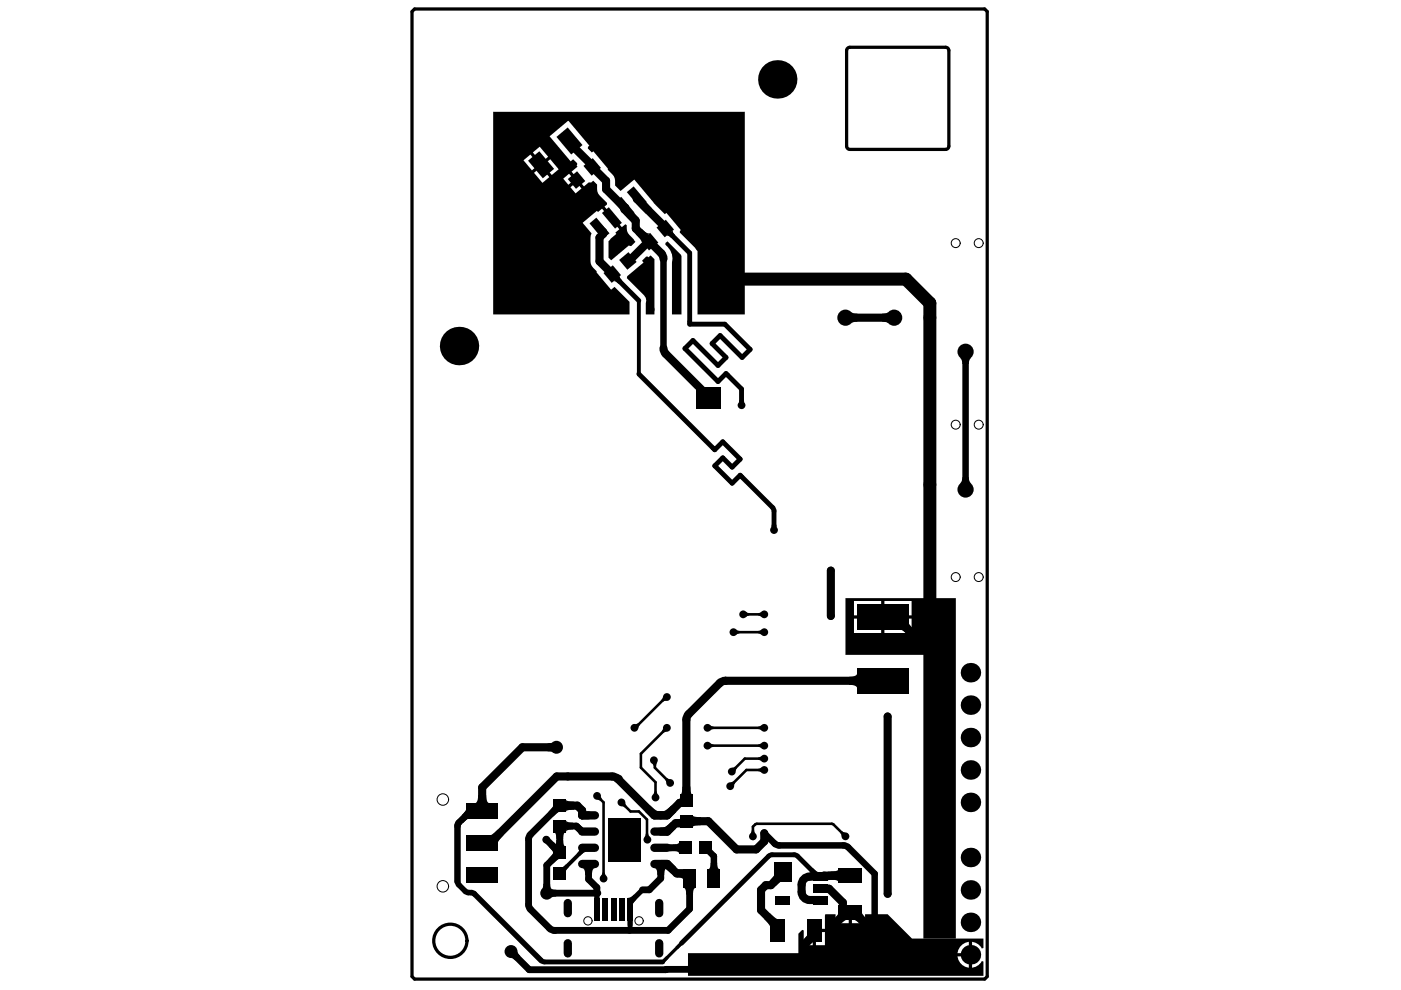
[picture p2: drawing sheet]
<svg xmlns="http://www.w3.org/2000/svg" width="297mm" height="210mm" viewBox="0 0 297 210" stroke-linecap="round" stroke-linejoin="round" font-family="sans-serif">
<g fill="none" stroke="#000" stroke-width=".69">
<path d="M87.4 2.4l.5-.5h120.9l.5 .5v204.6l-.5 .6h-120.9l-.5-.6zM179.7 10.2l.5-.2h20.3a.69 .69 0 0 1 .7 .7v20.3a.69 .69 0 0 1-.7 .7h-20.3a.69 .69 0 0 1-.7-.7v-20.3zM144.5 200l-4 4"/>
<circle cx="95.5" cy="199.5" r="3.5"/>
</g>
<g fill="none" stroke="#000" stroke-width=".21">
<circle cx="202.6" cy="51.5" r=".95"/>
<circle cx="207.5" cy="51.5" r=".95"/>
<circle cx="202.6" cy="90" r=".95"/>
<circle cx="207.5" cy="90" r=".95"/>
<circle cx="202.6" cy="122.4" r=".95"/>
<circle cx="207.5" cy="122.4" r=".95"/>
<circle cx="93.9" cy="169.5" r="1.22"/>
<circle cx="93.9" cy="187.9" r="1.22"/>
<circle cx="124.7" cy="195.2" r=".88"/>
<circle cx="135.5" cy="195.2" r=".88"/>
</g>
<g fill="#000">
<path d="M133 46.3l1.5-1.3 .9 1.2-1.2 1.2zM134.8 49.7l1.3-1.1a1.73 1.73 0 0 0 1.6 .9l.1-.1-1.9 1.6zM135.7 44l1.4-1.2 1.1 1.4-1.3 1.1zM136.1 55.3l.9-.9 .5 .2 .5-.4 .8 .8v11.7h-1.9l.1-3-.1-.6-.3-.5-3.7-3.6 .1-.4 3.4-2.9zM141.2 50.1l1.6-1.4a.73 .73 0 0 0 .3 1.1l-.8 .7-.2-.3a.65 .65 0 0 0-.9-.1zM141.1 51.5l.4-.3 2.9 2.8 .1 .3v12.4l-2-.1v-10.8a3.6 3.6 0 0 0-1.4-3.9zM130 59.7l1.6-1.3a.73 .73 0 0 0 .3 1.1l-.8 .6-.3-.2a.65 .65 0 0 0-.8-.2zM129.8 59l.9-.9 1.2 1.3-.8 .8zM180.5 66.2l.5 .2 .8 .1v1.7l-.8 .1-.5 .3zM187.1 66.5l.8-.1 .4-.2v2.4l-.4-.3-.8-.1zM203.5 75.8h2.4l-.4 .6-.1 .8h-1.4l-.1-.8zM147.6 82.1h5.1v4.5h-5.1z"/>
<path d="M156.7 84.8h1l.1 .5h-1.2zM163.6 111.2h1l.1 .6h-1.2zM204 101.2h1.4l.1 .8 .4 .6h-2.4l.4-.6zM156.1 133.5l.7 .3v.5l-.7 .3zM158.2 129.7l.6 .3v.5l-.6 .3zM160.8 133.8l.7-.3v1.1l-.7-.3zM160.8 130l.7-.3v1.1l-.7-.3zM190.1 133.5l2.5-2.4a1.42 1.42 0 0 0 .6 1.7l.6 .7-1.2 1.2a2.53 2.53 0 0 0-2.3-1.3zM196.1 133.7h2.1l-.2 .7h-1.7zM116.1 157.6l.9-.1v1.9l-.9-.1zM134.6 153.5l.7-.2 .4 .4-.4 .7zM140.6 147.7l.7 .9-.7 .2-.4-.4z"/>
<path d="M140.6 154.3l.8 .8-.7 .3-.4-.4zM150.6 153.7l.7 .3v.6l-.7 .3zM150.6 157.5l.7 .3v.6l-.7 .3zM160.8 154l.7-.3v1.2l-.7-.3zM160.8 157.8l.7-.3v1.2l-.7-.3zM180 143.5a1.59 1.59 0 0 0 1.7-.7l.1-.2v3.5a1.1 1.1 0 0 0-1.4-.9h-.4zM98.9 170.8l1.2 2.8-.2-.2-.5 .1-1.3 1-.2-1.7a2.09 2.09 0 0 0 1-2zM99.7 171.6l.5-.2-.1 1.2zM100.2 171.4l1.5-.1v1.3l-1.5-.1zM101.4 168.6h1.7a1.32 1.32 0 0 0 .8 1.7h-3.4a1.32 1.32 0 0 0 .9-1.7zM103.1 177.1a1.43 1.43 0 0 0 1.8-.6l.6-.6 1.3 1.2a2.54 2.54 0 0 0-1.4 2.3l.1 .1zM117.3 170l2.1 2.1a1.2 1.2 0 0 0-1.5 .5l-.6 .5-1-1a2.14 2.14 0 0 0 1.1-1.9z"/>
<path d="M116.3 179.5l1-1a2.13 2.13 0 0 0 2 1.1l.1-.1-2.1 2a1.19 1.19 0 0 0-.5-1.4zM117.3 176.4h2.7a1.13 1.13 0 0 0-.6 1.5h-1.4a1.13 1.13 0 0 0-.7-1.5zM118 178.1h1.4a1.13 1.13 0 0 0 .6 1.4h-2.7a1.13 1.13 0 0 0 .7-1.4zM120 173.9a1.16 1.16 0 0 0 1.5 .5v1.5a1.32 1.32 0 0 0-1.5 .4v.1zM120 169.5l.5 .3 1.2 .2v1.7l-1.2 .1-.5 .3zM121.7 175.7l1-1.1 1 .8-1.1 1.1zM126.6 169.6l.8-.8 .3 .7-.4 .3zM131.8 171l.8-.9 .3 .7-.4 .4zM136.9 176.8l.5-.1 .4 .7-1.2 .1zM137.9 170.8a2.8 2.8 0 0 0 2.2 1.3l.2-.1-2.3 1.3-1.2-1.1zM138.2 161.9l1.1-.3-.2 .8-.5 .1zM138.7 167.8h.6l.3 .7h-1.2z"/>
<path d="M141 165.3l.4-.4 .7 .3-.8 .8zM142.7 179.1a1.06 1.06 0 0 0 1.3-.7v2.7a1.06 1.06 0 0 0-1.3-.7zM143.2 173.7l1-.1v1.8h-1zM140 175.4a1.67 1.67 0 0 0 1.7-.6l.6-.6 1 1.4-1.1 1.2zM139.9 172a1.98 1.98 0 0 0 2.1-.9l.3-.3 1.1 1.4-1.2 1.1zM144.7 166.8h1.7l.1 1.3 .4 .4h-2.7a.97 .97 0 0 0 .4-1.1zM146.9 172.8l.4 .3 1.3 .2v1.7l-1.3 .1-.4 .3zM154.8 165.9l.7-.3 .4 .4-.3 .7zM155.2 162.8l.7-.3 .4 .4-.3 .7zM159.4 176.1h.5l.3 .7h-1.1zM160.8 163l.7-.3v1.1l-.7-.3zM160.8 160.6l.7-.3v1.1l-.7-.3z"/>
<path d="M178.5 176.2l.7 .3-.8 .8-.2-.7zM117.3 180l2.1 2.1a1.19 1.19 0 0 0-1.5 .4l-.6 .6-1-1a2.12 2.12 0 0 0 1.1-2zM115.2 187.4h1.4l.3 1h-1.9zM116.9 188.4l1 .3v1.4l-1 .2zM118.9 183.8a.69 .69 0 0 0 .8-.2l.3-.3 .6 .5a1.23 1.23 0 0 0-.6 1.1zM122.6 180.1l1.8 .5-.6 .2-.8 .7-.7-.5 .5-.6zM123.3 184h2.9a1.12 1.12 0 0 0-.7 1.5h-1.4a1.12 1.12 0 0 0-.8-1.5zM126 189.4h1.1v1h-1.1zM127.7 185h.5l.3 .7h-1.1zM133.1 195.2h1v1.1h-1zM133.1 190.4l.6-.2 .8-.6 .4 1.1a1.8 1.8 0 0 0-.8 1.5v.1zM138.7 184h2.8a1.12 1.12 0 0 0-.7 1.5h-1.4a1.12 1.12 0 0 0-.7-1.5z"/>
<path d="M139.9 184.1l2.3-1.3 1.1 1.1-1 1.4a2.8 2.8 0 0 0-2.2-1.3zM141.9 179l1.5 .1v1.3l-1.5 .1zM143.5 184.3h1.4v2.3a1.14 1.14 0 0 0-1.4-.6zM144.9 188.2h2.7a1.13 1.13 0 0 0-.7 1.5h-1.4a1.13 1.13 0 0 0-.6-1.5zM150.7 183h1.3a1.06 1.06 0 0 0 .7 1.3h-2.7a1.06 1.06 0 0 0 .7-1.3zM164.4 184.8l2 1.9-.7 .1-1.3 1.1-1.2-1.2 .9-1.1zM162 194.9l1.2-1.3a2.55 2.55 0 0 0 2.3 1.4l.2-.1-2.4 2.4a1.42 1.42 0 0 0-.6-1.8zM171.1 198.3l1.4 1.4-1.4 1.2-1.2-1.2zM171.7 184.8l.7-.7a1.54 1.54 0 0 0 1.4 .8l-1.4 1.4a.85 .85 0 0 0-.3-1.1zM176.1 184.8a1.55 1.55 0 0 0 1.7-.6l.1-.1v3.1a1.08 1.08 0 0 0-1.4-.7h-.4zM177.9 192.6l2.4 2.4a1.41 1.41 0 0 0-1.8 .6l-.6 .7-1.3-1.3a2.53 2.53 0 0 0 1.3-2.2zM175.5 184.8h1.7v1.7l-1.7 .2z"/>
<path d="M180.3 195l2.4-2.4a1.41 1.41 0 0 0 .6 1.8l.6 .6-1.2 1.3a2.56 2.56 0 0 0-2.3-1.4zM108.4 203.1l1.3-1.3 .6 .8-1 1.1zM140.5 203.4l.8-.7 .5 .5-.8 .8zM144 200l.5 .5-.8 .7-.5-.4z"/>
<path d="M104.6 23.7h53.3v43h-10v-13.5l-3.8-3.9v-.3l.3-.2-3.1-3.7-.3 .3-2-1.9-4.5-5.4-2.9 2.4-1.2-1.2a3.1 3.1 0 0 0-1.5-3.3v-.3l-3.1-3.6-.3 .2-.9-.8 .1-.4 .3-.2-4.5-5.3-4 3.3 4.5 5.3 .5-.4 .9 .8-.2 .5 .2 .2-1.2 1.1 2.6 3.1 1-.8h.5l.5-.4 .8 .8a2.61 2.61 0 0 0 .6 2.4l1.5 1.5v.4l-.5 .4 3.6 4.4 .8-.7 .3 .2a2.65 2.65 0 0 0 1.1 2.7l.7 .9-.9 .9-.4-.2-3.8 3.2-.6-.6v-3.4l1.7-1.6-.2-.3 .8-.7-3.7-4.4-.8 .8-.2-.3-3.1 2.5 1.9 2.3-.2 .9v5a2.67 2.67 0 0 0 1.3 2.1v.3l3.1 3.6 .7-.6 3.2 3.2v2.7h-28.9zM113 32.3l1.8 2.2 1.4-1.3-1.8-2.1zM111 34l1.8 2.1 1.4-1.2-1.8-2.1zM115.2 35l1.8 2.1 1.5-1.2-1.8-2.1zM113.2 36.6l1.8 2.2 1.5-1.2-1.8-2.2zM119.4 37.9l1.1 1.3 1.3-1.1-1.1-1.3zM120.9 39.7l1.1 1.3 1.3-1-1.1-1.3z"/>
<path d="M145.9 202.1h23.4v-4.1l.8-.9 .3 .2v3.1h1.9v-3.1h.4v-.4h2.2l.1-3.1h2.2v1.9h2.7v-2.2h.7v2.2h2.8v-1.9h4.8l5.2 5.2h15.1v2l-.3 .1a2.65 2.65 0 0 0-2.1-1.4v5.5a2.69 2.69 0 0 0 2.1-1.4l.3 .1v3h-62.6zM173 197.6v2.8h1.9v-2.8zM203.6 200.7l-.6 1.4h2.4v-2.4a2.76 2.76 0 0 0-1.8 1zM203 202.8a2.76 2.76 0 0 0 2.4 2.4v-2.4z"/>
<path d="M179.3 126.8h23.4v72.2h-6.9v-60.2h-16.5zM187.5 127.4v3.1h5.8v-3.1zM181.1 127.4v3.1h5.7v-3.1zM187.5 131.2v3h5.8v-3zM181.1 131.2v3h5.7v-3z"/>
<circle cx="87.4" cy="2.4" r=".34"/>
<circle cx="87.9" cy="1.9" r=".34"/>
<circle cx="164.8" cy="16.8" r="4.1"/>
<circle cx="105.9" cy="35.5" r=".83"/>
<circle cx="105.9" cy="26.9" r=".83"/>
<circle cx="105.9" cy="24.7" r=".83"/>
<circle cx="105.9" cy="39.8" r=".83"/>
<circle cx="105.9" cy="33.3" r=".83"/>
<circle cx="105.9" cy="31.2" r=".83"/>
<circle cx="105.9" cy="29" r=".83"/>
<circle cx="105.9" cy="37.7" r=".83"/>
<circle cx="108.3" cy="24.7" r=".83"/>
<circle cx="110.8" cy="24.7" r=".83"/>
<circle cx="113.2" cy="24.7" r=".83"/>
<circle cx="115.6" cy="24.7" r=".83"/>
<circle cx="118" cy="24.7" r=".83"/>
<circle cx="120.4" cy="24.7" r=".83"/>
<circle cx="122.8" cy="24.7" r=".83"/>
<circle cx="125.2" cy="24.7" r=".83"/>
<circle cx="127.6" cy="24.7" r=".83"/>
<circle cx="130" cy="24.7" r=".83"/>
<circle cx="132.4" cy="24.7" r=".83"/>
<circle cx="134.9" cy="24.7" r=".83"/>
<circle cx="137.3" cy="24.7" r=".83"/>
<circle cx="139.7" cy="24.7" r=".83"/>
<circle cx="142.1" cy="24.7" r=".83"/>
<circle cx="144.5" cy="24.7" r=".83"/>
<circle cx="146.9" cy="24.7" r=".83"/>
<circle cx="149.3" cy="24.7" r=".83"/>
<circle cx="151.7" cy="24.7" r=".83"/>
<circle cx="154.1" cy="24.7" r=".83"/>
<circle cx="156.5" cy="35.5" r=".83"/>
<circle cx="156.5" cy="24.7" r=".83"/>
<circle cx="156.5" cy="26.9" r=".83"/>
<circle cx="156.5" cy="39.8" r=".83"/>
<circle cx="156.5" cy="33.3" r=".83"/>
<circle cx="156.5" cy="31.2" r=".83"/>
<circle cx="156.5" cy="29" r=".83"/>
<circle cx="156.5" cy="37.7" r=".83"/>
<circle cx="105.9" cy="46.3" r=".83"/>
<circle cx="105.9" cy="52.7" r=".83"/>
<circle cx="105.9" cy="44.1" r=".83"/>
<circle cx="105.9" cy="50.6" r=".83"/>
<circle cx="105.9" cy="59.2" r=".83"/>
<circle cx="105.9" cy="54.9" r=".83"/>
<circle cx="105.9" cy="57" r=".83"/>
<circle cx="105.9" cy="48.4" r=".83"/>
<circle cx="105.9" cy="42" r=".83"/>
<circle cx="129.8" cy="58.1" r=".52"/>
<circle cx="132.4" cy="44" r=".86"/>
<circle cx="156.5" cy="44.1" r=".83"/>
<circle cx="156.5" cy="50.6" r=".83"/>
<circle cx="156.5" cy="52.7" r=".83"/>
<circle cx="156.5" cy="46.3" r=".83"/>
<circle cx="156.5" cy="59.2" r=".83"/>
<circle cx="156.5" cy="48.4" r=".83"/>
<circle cx="156.5" cy="54.9" r=".83"/>
<circle cx="156.5" cy="57" r=".83"/>
<circle cx="156.5" cy="42" r=".83"/>
<circle cx="97.3" cy="73.4" r="4.1"/>
<circle cx="105.9" cy="63.5" r=".83"/>
<circle cx="105.9" cy="65.6" r=".83"/>
<circle cx="105.9" cy="61.3" r=".83"/>
<circle cx="108.3" cy="65.6" r=".83"/>
<circle cx="110.8" cy="65.6" r=".83"/>
<circle cx="113.2" cy="65.6" r=".83"/>
<circle cx="115.6" cy="65.6" r=".83"/>
<circle cx="118" cy="65.6" r=".83"/>
<circle cx="120.4" cy="65.6" r=".83"/>
<circle cx="122.8" cy="65.6" r=".83"/>
<circle cx="125.2" cy="65.6" r=".83"/>
<circle cx="127.6" cy="65.6" r=".83"/>
<circle cx="130" cy="65.6" r=".83"/>
<circle cx="132.4" cy="65.6" r=".83"/>
<circle cx="137.9" cy="65.6" r=".83"/>
<circle cx="143.5" cy="65.6" r=".83"/>
<circle cx="149" cy="65.6" r=".83"/>
<circle cx="151.7" cy="65.6" r=".83"/>
<circle cx="154.1" cy="65.6" r=".83"/>
<circle cx="156.5" cy="63.5" r=".83"/>
<circle cx="156.5" cy="65.6" r=".83"/>
<circle cx="156.5" cy="61.3" r=".83"/>
<circle cx="179.3" cy="67.4" r="1.72"/>
<circle cx="189.6" cy="67.4" r="1.72"/>
<circle cx="197.1" cy="64.3" r=".83"/>
<circle cx="197.1" cy="67.4" r=".83"/>
<circle cx="204.7" cy="74.6" r="1.72"/>
<circle cx="149.3" cy="83.2" r=".83"/>
<circle cx="149.3" cy="85.2" r=".83"/>
<circle cx="151.4" cy="83.2" r=".83"/>
<circle cx="151.4" cy="85.2" r=".83"/>
<circle cx="157.2" cy="85.9" r=".83"/>
<circle cx="164.1" cy="112.4" r=".83"/>
<circle cx="197.1" cy="105.5" r=".83"/>
<circle cx="197.1" cy="102.8" r=".83"/>
<circle cx="204.7" cy="103.8" r="1.72"/>
<circle cx="155.5" cy="134" r=".83"/>
<circle cx="157.6" cy="130.3" r=".83"/>
<circle cx="162" cy="130.3" r=".83"/>
<circle cx="162" cy="134" r=".83"/>
<circle cx="176.2" cy="130.6" r=".83"/>
<circle cx="176.2" cy="121" r=".83"/>
<circle cx="197.1" cy="134.4" r=".83"/>
<circle cx="197.1" cy="132.8" r=".83"/>
<circle cx="118" cy="158.4" r="1.38"/>
<circle cx="134.5" cy="154.3" r=".83"/>
<circle cx="141.4" cy="147.8" r=".83"/>
<circle cx="141.4" cy="154.3" r=".83"/>
<circle cx="150" cy="158.1" r=".83"/>
<circle cx="150" cy="154.3" r=".83"/>
<circle cx="162" cy="158.1" r=".83"/>
<circle cx="162" cy="154.3" r=".83"/>
<circle cx="188.2" cy="151.9" r=".83"/>
<circle cx="205.8" cy="156.4" r="2.07"/>
<circle cx="205.8" cy="149.5" r="2.07"/>
<circle cx="205.8" cy="142.6" r="2.07"/>
<circle cx="115.8" cy="178" r=".83"/>
<circle cx="126.6" cy="168.8" r=".83"/>
<circle cx="131" cy="175.1" r=".86"/>
<circle cx="131" cy="178" r=".86"/>
<circle cx="131" cy="165.1" r=".86"/>
<circle cx="131.8" cy="170.1" r=".83"/>
<circle cx="133.9" cy="175.1" r=".86"/>
<circle cx="133.9" cy="178" r=".86"/>
<circle cx="137.3" cy="178" r=".83"/>
<circle cx="138.6" cy="161.2" r=".83"/>
<circle cx="139" cy="169.1" r=".83"/>
<circle cx="142.1" cy="166" r=".83"/>
<circle cx="154.8" cy="166.7" r=".83"/>
<circle cx="155.2" cy="163.6" r=".83"/>
<circle cx="159.6" cy="177.3" r=".83"/>
<circle cx="162" cy="160.8" r=".83"/>
<circle cx="162" cy="176.7" r=".83"/>
<circle cx="162" cy="163.3" r=".83"/>
<circle cx="179.3" cy="177.3" r=".83"/>
<circle cx="205.8" cy="170.1" r="2.07"/>
<circle cx="205.8" cy="163.3" r="2.07"/>
<circle cx="115.9" cy="189.4" r="1.38"/>
<circle cx="117.5" cy="197.3" r=".72"/>
<circle cx="126.6" cy="189.4" r=".72"/>
<circle cx="128" cy="186.3" r=".83"/>
<circle cx="131" cy="181" r=".86"/>
<circle cx="133.9" cy="181" r=".86"/>
<circle cx="165.1" cy="183.9" r=".83"/>
<circle cx="166.9" cy="183.9" r=".83"/>
<circle cx="176.8" cy="198.3" r=".83"/>
<circle cx="179.6" cy="198.3" r=".83"/>
<circle cx="184.1" cy="196.2" r=".83"/>
<circle cx="184.1" cy="198.5" r=".83"/>
<circle cx="186.8" cy="198.5" r=".83"/>
<circle cx="186.8" cy="196.2" r=".83"/>
<circle cx="188.2" cy="189.5" r=".83"/>
<circle cx="205.8" cy="188.7" r="2.07"/>
<circle cx="205.8" cy="195.6" r="2.07"/>
<circle cx="205.8" cy="181.8" r="2.07"/>
<circle cx="108.4" cy="201.7" r="1.38"/>
<circle cx="153.8" cy="203.5" r=".83"/>
<circle cx="153.8" cy="205.5" r=".83"/>
<circle cx="156.5" cy="203.5" r=".83"/>
<circle cx="156.5" cy="205.5" r=".83"/>
<circle cx="165.1" cy="205.2" r=".83"/>
<circle cx="167.9" cy="205.2" r=".83"/>
<circle cx="170.4" cy="200.4" r=".86"/>
<circle cx="171" cy="205.2" r=".83"/>
<circle cx="173.7" cy="205.2" r=".83"/>
<circle cx="176.8" cy="200.7" r=".83"/>
<circle cx="176.8" cy="205.2" r=".83"/>
<circle cx="176.8" cy="203" r=".83"/>
<circle cx="179.6" cy="200.7" r=".83"/>
<circle cx="179.6" cy="205.2" r=".83"/>
<circle cx="179.6" cy="203" r=".83"/>
<circle cx="182.7" cy="200.7" r=".83"/>
<circle cx="182.7" cy="205.2" r=".83"/>
<circle cx="182.7" cy="203" r=".83"/>
<circle cx="185.4" cy="200.7" r=".83"/>
<circle cx="185.4" cy="205.2" r=".83"/>
<circle cx="185.4" cy="203" r=".83"/>
<circle cx="188.5" cy="200.7" r=".83"/>
<circle cx="188.5" cy="205.2" r=".83"/>
<circle cx="188.5" cy="203" r=".83"/>
<circle cx="194.7" cy="200.7" r=".83"/>
<circle cx="194.7" cy="205.2" r=".83"/>
<circle cx="194.7" cy="203" r=".83"/>
<circle cx="205.8" cy="202.4" r="2.07"/>
</g>
<path d="M129.8 58.1l5.6 5.6M141 48.2v.3l5.2 5.1v15.1h7.5l5.3 5.4-1.7 1.7-4.6-4.7-1.7 1.7 2.9 3-1.7 1.7-5.3-5.3-1.7 1.7 7 7 1.7-1.7 3.3 3.3v3.4M135.4 79.3l16.1 16.1 1.7-1.7 3.7 3.7-1.7 1.7-2-2-1.7 1.7 3.7 3.7 1.7-1.7 6.9 6.8 .3 .7v4.1M102.2 172h-2l-.7 .3M126.6 189.4v3.4M133.6 191.3v5.8l-.1 .2M174.6 185.8h-1.3l-4.2-4.3-.5-.2-4.9-.1-.5 .2-18.7 18.6M114.7 203.7l.8 .3h25" fill="none" stroke="#000" stroke-width="1"/>
<path d="M97 186.9l.3 .7 1.5 1.5 1.3 .2 .5 .3 14.1 14.1" fill="none" stroke="#000" stroke-width="1.2"/>
<g fill="none" stroke="#000" stroke-width="1.4">
<path d="M140.7 54.9v18.9M204.7 74.6v29.2M99.5 172.3l-2.2 2.1-.3 .5v12M115.8 178l2.8 2.8M118.7 170.8l-6.2 6.1-.3 .5-.1 .5v14.2l.4 .7 4.2 4.2 .8 .3h24.2l4.5-4.6v-6.4M118.7 175.1h3.5l1.2 1.2h1.4M118.7 175.1l-.1 5.7M140.1 179.7h5.2M149.7 179.7l1.7 1.8v4.8M162 176.7l2.2 2.1M164.2 178.8h.1M164.2 178.8l1 .4h13.7l.9 .4 5.6 5.7v10.9"/>
<path d="M118.6 180.8l-2.7 2.7v5.9h10.7v-1.2l-1.8-1.8v-3.2M140.1 183.2v3l-2.4 2.5h-1.5M108.3 201.7l3.9 3.9 41.6-.1"/>
</g>
<g fill="none" stroke="#000" stroke-width="1.7">
<path d="M120.7 29.9v.4l4.9 4.8v.3l2.9 2.9v1.8l3.9 3.9v.4l2.4 2.4v1.7l2.7 2.6-4.1 4.2h-.3M127.1 48.4l.8 .8v.4l-.8 .8v5l2.7 2.7M135 41.8v.4l6 6M137.7 51.2l2.7 2.7 .3 1M140.7 73.8l.1 .7 .4 .5 8.1 8.2M179.3 67.4h10.3M176.2 121v9.6M187.2 130.8h2.7l4.6 4.6h1.6l1-1v-1.6M118 158.4h-7.2l-8.6 8.6v5M187.2 144.3h-33.4l-.7 .2-.5 .3-6.6 6.6-.3 .6-.2 .6v17.2l-.4 .4h-1l-2.6 2.7h-2.8l-7.7-7.8-.6-.3-.6-.2h-11.8l-14.1 14.1h-1.7M188.2 151.9v37.6M118.7 170.8h3.7l1 1v1.1h1.4"/>
<path d="M140.1 176.3h1.4l1.7-1.8h1.9l.4-.4h4.7l6 6h4.1l1.7-1.7v-1.7M140.1 183.2h1.4l2 2h2.2l.5 .5v.6M145.9 185.7v.6M166 185.8h-.6l-2 1.9h-1l-1 1v4.3l3.4 3.4v.9M172.7 197.3v.9l-2.3 2.2M174 185.8l-2.3 .1a1.72 1.72 0 0 0-1.7 1.7 2.67 2.67 0 0 0 .8 3l.9 .2 2.3 .1M174 188.3l1.8 .1 2.9 3v1.4l.7 .7M179.4 193.5h1.8l2.9 2.7M179.4 193.5l-2.9 2.7M180.3 185.6h-5.6l-.1 .2"/>
</g>
<path d="M155.5 134h6.5M157.6 130.3h4.4M141.4 147.8h-.2l-6.5 6.5h-.2M141.4 154.3l-5.5 5.5v3l3.1 3.1v3.2M150 154.3h12M150 158.1h12M126.6 168.8l1.4 1.3v16.2M131.8 170.1l1.9 1.9h1.8l1.7 1.8 .1 4.2M138.6 161.2l.2 .2v1.4l3.3 3.2M162 160.8h-4.1l-2.7 2.8M162 163.3h-3.7l-3.5 3.4M179.3 177.3l-2.6-2.5-.4-.1h-15.8l-.9 .6v2" fill="none" stroke="#000" stroke-width=".55"/>
<path d="M156.5 59.2h35.6l5 5.1v68.5" fill="none" stroke="#000" stroke-width="2.8"/>
<path d="M136.2 188.7l-2.6 2.6" fill="none" stroke="#000" stroke-width="1.1"/>
<path d="M135.4 63.7v15.6M124.8 179.7h-1.2l-.3 .4v.5l-4.6 4.5" fill="none" stroke="#000" stroke-width=".83"/>
<g fill="#000">
<path d="M112 34.1l2.3-2 3.2 3.7-2.4 2z" fill-rule="evenodd"/>
<path d="M120.4 38l2-1.7 1.7 2.1-2 1.6z" fill-rule="evenodd"/>
<path d="M118 29l2.4-2 3.1 3.8-2.4 2z" fill-rule="evenodd"/>
<path d="M123.7 35.2l2-1.7 1.7 2.1-2 1.7z" fill-rule="evenodd"/>
<path d="M128 57.9l1.9-1.7 1.8 2.1-2 1.7z" fill-rule="evenodd"/>
<path d="M125 47.4l1.4-1.3 2.8 3.4-1.4 1.2z" fill-rule="evenodd"/>
<path d="M131.3 55.1l1.9-1.6 1.8 2-2 1.7z" fill-rule="evenodd"/>
<path d="M127.6 45.2l1.5-1.3 2.8 3.4-1.5 1.2z" fill-rule="evenodd"/>
<path d="M130.3 42.9l1.4-1.2 2.8 3.3-1.5 1.3z" fill-rule="evenodd"/>
<path d="M132.9 40.7l1.4-1.2 2.8 3.3-1.4 1.3z" fill-rule="evenodd"/>
<path d="M135.9 51l1.9-1.6 1.8 2-2 1.7z" fill-rule="evenodd"/>
<path d="M139.2 48.2l2-1.6 1.7 2.1-2 1.6z" fill-rule="evenodd"/>
<path d="M181.7 128.1h10.9v5.4h-10.9z" fill-rule="evenodd"/>
<path d="M181.7 141.6h10.9v5.5h-10.9z" fill-rule="evenodd"/>
<path d="M98.9 170.3h6.6v3.3h-6.6z" fill-rule="evenodd"/>
<path d="M98.9 177.1h6.6v3.2h-6.6z" fill-rule="evenodd"/>
<path d="M117.3 173.9h2.7v2.5h-2.7z" fill-rule="evenodd"/>
<path d="M117.3 169.5h2.7v2.6h-2.7z" fill-rule="evenodd"/>
<path d="M117.3 179.5h2.7v2.6h-2.7z" fill-rule="evenodd"/>
<path d="M129 173.4h6.9v9.2h-6.9z" fill-rule="evenodd"/>
<path d="M144 178.4h2.6v2.7h-2.6z" fill-rule="evenodd"/>
<path d="M144.2 172.8h2.7v2.6h-2.7z" fill-rule="evenodd"/>
<path d="M144.2 168.5h2.7v2.6h-2.7z" fill-rule="evenodd"/>
<path d="M148.4 178.4h2.5v2.7h-2.5z" fill-rule="evenodd"/>
<path d="M98.9 183.9h6.6v3.2h-6.6z" fill-rule="evenodd"/>
<path d="M117.3 183.8h2.7v2.6h-2.7z" fill-rule="evenodd"/>
<path d="M126 190.4h1.1v4.8h-1.1z" fill-rule="evenodd"/>
<path d="M127.8 190.4h1.1v4.8h-1.1z" fill-rule="evenodd"/>
<path d="M129.5 190.4h1.1v4.8h-1.1z" fill-rule="evenodd"/>
<path d="M131.3 190.4h1.1v4.8h-1.1z" fill-rule="evenodd"/>
<path d="M133.1 190.4h1v4.8h-1z" fill-rule="evenodd"/>
<path d="M144.9 184.3h2.7v3.9h-2.7z" fill-rule="evenodd"/>
<path d="M150 184.3h2.7v3.9h-2.7z" fill-rule="evenodd"/>
<path d="M163.2 194.8h3.2v4.9h-3.2z" fill-rule="evenodd"/>
<path d="M164.1 182.8h3.8v4.2h-3.8z" fill-rule="evenodd"/>
<path d="M164.4 190h3.1v1.9h-3.1z" fill-rule="evenodd"/>
<path d="M164.4 184.8h3.1v1.9h-3.1z" fill-rule="evenodd"/>
<path d="M171.1 194.8h3.1v4.9h-3.1z" fill-rule="evenodd"/>
<path d="M172.4 184.8h3.1v1.9h-3.1z" fill-rule="evenodd"/>
<path d="M172.4 187.4h3.1v1.9h-3.1z" fill-rule="evenodd"/>
<path d="M172.4 190h3.1v1.9h-3.1z" fill-rule="evenodd"/>
<path d="M177.8 191.9h4.9v3.2h-4.9z" fill-rule="evenodd"/>
<path d="M177.8 184.1h4.9v3.1h-4.9z" fill-rule="evenodd"/>
</g>
<path d="M123.4 179.7h2.7M123.4 176.3h2.7M123.4 172.9h2.7M138.7 179.7h2.8M138.7 176.3h2.8M138.7 172.9h2.8M120.4 191.5v2.1M120.4 200v2.1M123.4 183.2h2.7M138.7 183.2h2.8M139.8 191.5v2.1M139.8 200v2.1" fill="none" stroke="#000" stroke-width="1.8"/>
</svg>
